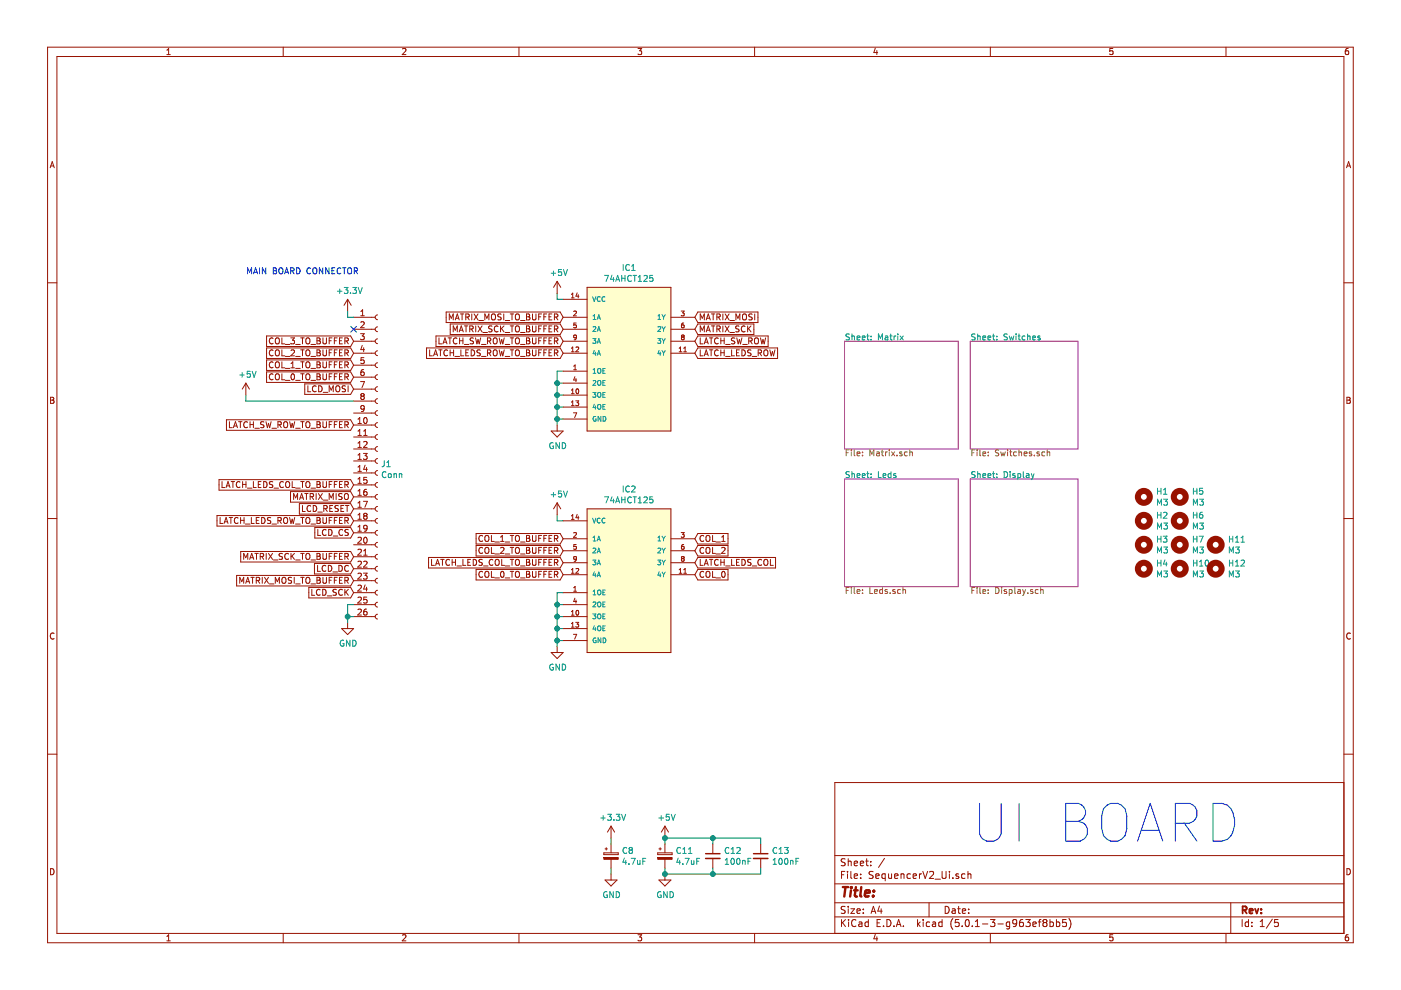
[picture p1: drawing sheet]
<svg xmlns="http://www.w3.org/2000/svg" width="297mm" height="210mm" viewBox="0 0 297 210" stroke-linecap="round" stroke-linejoin="round" font-family="sans-serif">
<g fill="none" stroke="#981200" stroke-width=".21">
<path d="M10.1 10h276.8v189.9h-276.8zM12.1 12h272.8v185.9h-272.8zM35.4 11.6h.7M35.4 10.6l.4-.3v1.3M60 10v2M85.3 10.4l.5-.1 .3 .3-.8 1h.8M110 10v2M135.3 10.3h.8l-.5 .5 .4 .1v.5l-.2 .2-.5-.2M160 10v2M185.6 10.2l-.3 .9h.8M185.9 10.7v.9M210 10v2"/>
<path d="M235.9 10.3h-.6v.6l.6-.1v.6l-.1 .2-.5-.2M259.9 10v2M285.9 10.3h-.4l-.2 .3-.1 .7 .3 .3 .4-.2v-.6h-.4l-.3 .2M10.6 35.6l.5-1.3 .4 1.3M10.7 35.2h.7M285.5 35.6l.4-1.3 .5 1.3M285.6 35.2h.6M10.1 60h2M118.1 59.7v2.5M118.1 59.7l-.7 1.2M118.1 59.7l.8 1.2M284.9 60h2"/>
<path d="M56.5 71.2h17.8l.7 1.1-.7 1.2h-17.8zM56.5 76.3h17.8l.7 1.1-.7 1.1h-17.8zM56.5 78.8h17.8l.7 1.2-.7 1.1h-17.8zM56.5 73.8h17.8l.7 1.1-.7 1.1h-17.8zM57.9 79.4a.56 .56 0 0 0-.8 .5 .56 .56 0 0 0 .8 .5M57.9 71.8a.56 .56 0 0 0-.8 .5 .56 .56 0 0 0 .8 .5M57.9 74.3a.56 .56 0 0 0-.8 .5 .56 .56 0 0 0 .8 .5M57.9 76.8a.56 .56 0 0 0-.8 .6 .56 .56 0 0 0 .8 .5M58.4 79.4l.3-.1a.45 .45 0 0 1 .5 .4l-.1 .8h-.5a.92 .92 0 0 1-.2-1.1zM58.4 71.8l.3-.2a.45 .45 0 0 1 .5 .5l-.1 .8h-.5a.92 .92 0 0 1-.2-1.1zM58.4 74.4l.3-.2a.45 .45 0 0 1 .5 .4l-.1 .8h-.5a.92 .92 0 0 1-.2-1zM58.4 76.9l.3-.2a.45 .45 0 0 1 .5 .4l-.1 .8h-.5a.92 .92 0 0 1-.2-1z"/>
<path d="M59.8 79.3v1.2h.6M59.8 71.6v1.3h.6M59.8 74.2v1.2h.6M59.8 76.7v1.3h.6M60.5 78.1h1M60.5 75.6h1M60.5 73h1M61.6 71.6h.8l-.4 .5 .4 .1v.6l-.2 .1-.6-.1M61.7 74.3l.5-.1 .2 .3-.8 .9h.8M61.7 78h.7M61.7 77.1l.4-.4v1.3M61.8 79.4l.2-.1a.67 .67 0 0 1 .4 .6 .67 .67 0 0 1-.4 .6l-.3-.5z"/>
<path d="M62.7 78.1h1M62.7 75.6h1M62.7 73h1M63.8 79.3h.7M63.8 76.7h.7M63.8 74.2h.7M63.8 71.6h.7M64.1 71.6v1.3M64.1 74.2v1.2M64.1 76.7v1.3M64.1 79.3v1.2M64.9 79.4l.2-.1h.4a.78 .78 0 0 1-.1 1.2l-.5-.2z"/>
<path d="M64.9 71.8l.2-.2 .4 .1a.78 .78 0 0 1-.1 1.2l-.5-.2zM64.9 74.4l.2-.2 .4 .1a.78 .78 0 0 1-.1 1.1l-.5-.1zM64.9 76.9l.2-.2 .4 .1a.78 .78 0 0 1-.1 1.2l-.5-.2zM65.9 78.1h1M65.9 75.6h1M65.9 73h1M67.2 74.2l.6 .1 .1 .2-.3 .3 .3 .2-.1 .4h-.6zM67.2 79.3l.6 .1 .1 .2-.3 .3 .3 .2-.1 .4h-.6zM67.2 71.6l.6 .2 .1 .2-.3 .2 .3 .3-.1 .4h-.6zM67.2 76.7l.6 .1 .1 .3-.3 .2 .3 .3-.1 .3-.6 .1zM67.2 79.9h.4M67.2 77.3h.4"/>
<path d="M67.2 74.8h.4M67.2 72.2h.4M68.5 79.3v1l.2 .2h.4l.1-.2v-1M68.5 71.6v1.1l.2 .2h.4l.1-.2v-1.1M68.5 74.2v1l.2 .2h.4l.1-.2v-1M68.5 76.7v1.1l.2 .2 .4-.1 .1-.1v-1.1M69.8 79.9h.4M69.8 77.3h.4M69.8 74.8h.4M69.8 72.2h.4M70.4 79.3h-.6v1.2M70.4 71.6h-.6v1.3"/>
<path d="M70.4 74.2h-.6v1.2M70.4 76.7h-.6v1.3M70.9 79.9h.4M70.9 77.3h.4M70.9 74.8h.4M70.9 72.2h.4M71.5 79.3h-.6v1.2M71.5 71.6h-.6v1.3M71.5 74.2h-.6v1.2M71.5 76.7h-.6v1.3M72 79.9h.4M72 77.3h.4"/>
<path d="M72 74.8h.4M72 72.2h.4M72.6 79.3h-.6v1.2h.6M72.6 71.6h-.6v1.3h.6M72.6 74.2h-.6v1.2h.6M72.6 76.7h-.6v1.3h.6M73.1 79.9l.7-.1v-.4l-.7-.1v1.2M73.1 72.3l.7-.1v-.4l-.7-.2v1.3M73.1 74.8l.7-.1v-.4l-.7-.1v1.2M73.1 77.4l.7-.1v-.5l-.7-.1v1.3M73.4 79.9l.5 .6M73.4 77.4l.5 .6"/>
<path d="M73.4 74.8l.5 .6M73.4 72.3l.5 .6M73.7 63.5v2.5M73.7 63.5l-.8 1.2M73.7 63.5l.8 1.2M75 80h4.5M75 77.4h4.5M75 74.9h4.5M75 72.3h4.5M75 69.8h4.5M75 67.3h4.5M76.4 70.7h.8l-.4 .5 .4 .2v.4l-.2 .2-.6-.1"/>
<path d="M76.5 66.9h.7M76.5 66l.4-.3v1.2M76.5 68.3l.5-.1 .2 .4-.8 .9h.8M76.8 73.2l-.3 .9h.8M77.1 73.7v.9M77.1 78.4h-.2a.79 .79 0 0 0-.2 1.2h.4l.1-.5-.2-.3h-.3l-.2 .3M77.2 75.8h-.6l-.1 .6 .5-.1 .2 .3v.3l-.2 .2-.5-.1M80 79.5a.51 .51 0 0 0-.5 .5 .51 .51 0 0 0 .5 .5M80 76.9a.51 .51 0 0 0-.5 .5 .51 .51 0 0 0 .5 .5M80 74.4a.51 .51 0 0 0-.5 .5 .51 .51 0 0 0 .5 .5M80 71.8a.51 .51 0 0 0-.5 .5 .51 .51 0 0 0 .5 .6M80 69.3a.51 .51 0 0 0-.5 .5 .51 .51 0 0 0 .5 .5"/>
<path d="M80 66.8a.51 .51 0 0 0-.5 .5 .51 .51 0 0 0 .5 .5M90.4 73.8h28.4l.6 1.1-.6 1.1h-28.4zM91.1 74.2v1.2h.6M91.9 75.4l.5-1.2 .4 1.2M92.1 75.1h.5M92.4 71.2h26.4l.6 1.1-.6 1.2h-26.4zM93 74.2h.7M93.1 71.6v1.3h.6M93.4 74.2v1.2M93.9 72.9l.4-1.3 .5 1.3M94 72.6h.6M94.6 66.2h24.2l.6 1.1-.6 1.1h-24.2z"/>
<path d="M94.9 74.3a.56 .56 0 0 0-.7 .1 .56 .56 0 0 0 0 .7l.3 .3 .4-.1M95 71.6h.7M95.3 67.8v-1.2l.4 .9 .4-.9v1.2M95.4 71.6v1.3M95.4 74.8h.8M95.4 74.2v1.2M95.5 68.7h23.3l.6 1.1-.6 1.1h-23.3zM96.1 70.4v-1.3l.4 .9 .5-.9v1.3M96.2 74.2v1.2M96.4 75.6h1M96.5 67.8l.5-1.2 .4 1.2M96.7 67.5h.5"/>
<path d="M96.9 71.8a.56 .56 0 0 0-.8 .5 .56 .56 0 0 0 .8 .5M97.4 70.4l.4-1.3 .4 1.3M97.4 72.2h.7M97.4 71.6v1.3M97.5 70h.6M97.6 66.6h.7M97.7 74.2v1.2h.6M98 66.6v1.2M98.1 71.6v1.3M98.5 73h.9M98.5 69.1h.7M98.8 67.2h.6l.1-.2-.1-.3-.6-.1v1.2"/>
<path d="M98.8 74.8h.4M98.8 69.1v1.3M99.1 67.2l.4 .6M99.4 74.2h-.6v1.2h.6M99.6 69.8l.6-.1 .1-.2v-.3l-.7-.1v1.3M99.9 74.2a.64 .64 0 0 1 .7 .6 .64 .64 0 0 1-.7 .6zM99.9 69.8l.4 .6M100 66.6v1.2M100.4 71.7l-.5-.1-.2 .2 .1 .4 .5 .2 .1 .3-.2 .2h-.5M100.5 66.6l.8 1.2M100.8 71.6l.3 1.3 .2-.9 .3 .9 .3-1.3M100.9 69.1v1.3"/>
<path d="M101.3 69.1l.9 1.3M101.3 66.6l-.8 1.2M101.5 68h1M101.8 74.3l-.5-.1-.1 .1v.4l.5 .2 .1 .3-.2 .2h-.5M102.1 75.6h.9M102.1 73h.9M102.2 69.1l-.9 1.3M102.4 70.5h1M102.8 67.8v-1.2l.4 .9 .5-.9v1.2M103.4 74.8h.6v-.5l-.6-.1v1.2M103.4 72.3l.6-.1v-.4l-.6-.2v1.3M103.7 72.3l.4 .6"/>
<path d="M103.7 74.8l.4 .6M104.3 66.7l.2-.1h.4a.78 .78 0 0 1-.2 1.2l-.4-.1zM104.3 69.2l-.5-.1-.2 .3 .1 .3 .6 .2v.3l-.7 .1M104.6 74.4l.3-.2a.45 .45 0 0 1 .5 .4l-.1 .7-.4 .1-.3-.1zM104.6 71.8l.3-.2a.45 .45 0 0 1 .5 .5l-.1 .6-.4 .2-.3-.2zM105.6 69.2a.56 .56 0 0 0-.8 .5 .56 .56 0 0 0 .8 .5M105.8 71.6l.3 1.3 .3-.9 .2 .9 .3-1.3M105.8 74.2l.3 1.2 .3-.9 .2 .9 .3-1.2M106.1 69.1v1.3M106.2 66.6h-.4l-.2 .1v.4l.6 .2v.3l-.2 .2h-.5M106.3 69.7l.6 .7M106.8 66.6v1.2"/>
<path d="M106.9 69.1l-.8 .7M107.1 75.6h1M107.1 73h1M107.1 70.5h1M107.1 68h1M108.2 74.2h.7M108.2 71.6h.7M108.2 69.1h.7M108.2 66.6h.7M108.6 66.6v1.2M108.6 69.1v1.3M108.6 71.6v1.3"/>
<path d="M108.6 74.2v1.2M109.3 74.4l.3-.2 .3 .1a.78 .78 0 0 1-.1 1.1l-.5-.1zM109.3 71.8l.3-.2 .3 .1a.78 .78 0 0 1-.1 1.2l-.5-.2zM109.3 69.3l.3-.2 .3 .1a.78 .78 0 0 1-.1 1.2l-.5-.2zM109.3 66.7l.3-.1h.3a.78 .78 0 0 1-.1 1.2l-.5-.1zM110.4 75.6h.9M110.4 73h.9M110.4 70.5h.9M110.4 68h.9M111.6 74.2l.6 .1 .1 .2-.2 .3 .3 .2-.2 .4h-.6zM111.6 74.8h.5M111.6 71.6l.6 .2 .1 .2-.2 .2 .3 .3-.2 .4h-.6z"/>
<path d="M111.6 72.2h.5M111.6 69.1l.6 .1 .1 .3-.2 .2 .3 .2-.2 .4-.6 .1zM111.6 66.6l.6 .1 .1 .2-.2 .3 .3 .2-.2 .4h-.6zM111.6 69.7h.5M111.6 67.2h.5M112.9 74.2v1l.3 .2h.3l.1-.2v-1M112.9 71.6v1.1l.3 .2h.3l.1-.2v-1.1M112.9 69.1v1l.3 .3 .3-.1 .1-.2v-1M112.9 66.6v1l.3 .2h.3l.1-.2v-1M114.2 74.8h.5M114.2 72.2h.5M114.2 69.7h.5"/>
<path d="M114.2 67.2h.5M114.8 74.2h-.6v1.2M114.8 71.6h-.6v1.3M114.8 69.1h-.6v1.3M114.8 66.6h-.6v1.2M115.3 74.8h.4M115.3 72.2h.4M115.3 69.7h.4M115.3 67.2h.4M115.9 74.2h-.6v1.2M115.9 71.6h-.6v1.3M115.9 69.1h-.6v1.3"/>
<path d="M115.9 66.6h-.6v1.2M116.4 74.8h.4M116.4 72.2h.4M116.4 69.7h.4M116.4 67.2h.4M117 74.2h-.6v1.2h.6M117 71.6h-.6v1.3h.6M117 69.1h-.6v1.3h.6M117 66.6h-.6v1.2h.6M117.5 74.8l.7-.1v-.4l-.7-.1v1.2M117.5 72.3l.7-.1v-.4l-.7-.2v1.3M117.5 69.8l.7-.1v-.5l-.7-.1v1.3"/>
<path d="M117.5 67.2l.7-.1v-.4l-.7-.1v1.2M117.8 72.3l.5 .6M117.8 69.8l.5 .6M117.8 74.8l.5 .6M117.8 67.2l.5 .6M119.4 74.9h5.1M119.4 72.3h5.1M119.4 69.8h5.1M119.4 67.3h5.1M119.4 78.7h5.1M119.4 63.5h5.1M121.1 62.4l.3-.3v1.1"/>
<path d="M121.1 73.8l.3-.2v1M121.1 74.6h.6M121.1 63.2h.6M121.6 66h.4l.2 .2-.6 .8h.6M121.6 77.7l.3-.3v1M121.6 78.4h.6M121.9 79.9l-.3 .7h.7M122.1 73.6h.4l.2 .2-.6 .8h.6M122.2 68.5h-.5l-.1 .5 .5-.1 .1 .5h-.6M122.2 71.5l-.2 .1h-.3v-.5l.3-.1 .2 .2v.6l-.5 .2M122.4 62.1l-.3 .7h.6M122.6 62.5v.7"/>
<path d="M124.5 60.9h17.7v30.5h-17.7zM142.2 74.9h5.1M142.2 72.3h5.1M142.2 69.8h5.1M142.2 67.3h5.1M144 73.8l.3-.2v1M144 74.6h.6M144.4 66h.7l-.4 .3 .4 .2-.1 .4h-.6M144.7 71.5l-.2 .1 .2 .4 .4-.2-.2-.3M144.7 71.5l-.2-.2 .2-.3 .4 .2-.2 .3M144.7 71.5h.2M145 68.5a.4 .4 0 0 0-.5 .4l.1 .6 .4-.1v-.5h-.3l-.2 .1"/>
<path d="M145 73.8l.3-.2v1M145 74.6h.5M148 71.2h14.9v2.3h-14.9l-.7-1.2zM148 73.8h16.9v2.2h-16.9l-.7-1.1zM148 68.7h11.8v2.2h-11.8l-.7-1.1zM148 66.2h12.7v2.2h-12.7l-.7-1.1zM148.5 74.2v1.2h.6M148.5 71.6v1.3h.6M148.5 67.8v-1.2l.4 .9 .4-.9v1.2M148.5 70.4v-1.3l.4 .9 .4-.9v1.3M149.3 72.9l.4-1.3 .5 1.3M149.3 75.4l.4-1.2 .5 1.2"/>
<path d="M149.5 72.6h.5M149.5 75.1h.5M149.7 70.4l.5-1.3 .4 1.3M149.7 67.8l.5-1.2 .4 1.2M149.9 70h.6M149.9 67.5h.6M150.4 74.2h.7M150.4 71.6h.7M150.8 71.6v1.3M150.8 74.2v1.2M150.8 69.1h.8M150.8 66.6h.8"/>
<path d="M151.2 66.6v1.2M151.2 69.1v1.3M152 67.2l.7-.1v-.4l-.7-.1v1.2M152 69.8l.7-.1v-.5l-.7-.1v1.3M152.3 74.3a.56 .56 0 0 0-.8 .5 .56 .56 0 0 0 .8 .5M152.3 71.8a.56 .56 0 0 0-.8 .5 .56 .56 0 0 0 .8 .5M152.3 69.8l.4 .6M152.3 67.2l.4 .6M152.8 74.8h.7M152.8 72.2h.7M152.8 71.6v1.3M152.8 74.2v1.2"/>
<path d="M153.3 66.6v1.2M153.3 69.1v1.3M153.5 71.6v1.3M153.5 74.2v1.2M153.7 69.1l.9 1.3M153.7 66.6l.9 1.2M153.8 75.6h1M153.8 73h1M154.6 69.1l-.9 1.3M154.6 66.6l-.9 1.2M154.8 70.5h.9M154.8 68h.9"/>
<path d="M155.1 74.2v1.2h.6M155.8 71.7l-.5-.1-.2 .2v.3l.6 .3 .1 .3-.3 .2h-.4M156 67.8v-1.2l.5 .9 .4-.9v1.2M156.2 74.8h.4M156.2 71.6l.3 1.3 .3-.9 .2 .9 .3-1.3M156.7 69.2l-.5-.1-.2 .1 .1 .5 .5 .2 .1 .2-.2 .3-.5-.1M156.8 74.2h-.6v1.2h.6M157.3 74.2a.64 .64 0 0 1 .7 .6 .64 .64 0 0 1-.7 .6zM157.5 73h.9M157.5 66.7l.2-.1a.44 .44 0 0 1 .6 .4l-.1 .7-.5 .1-.2-.1zM158 69.2a.56 .56 0 0 0-.8 .5 .56 .56 0 0 0 .8 .5M158.5 69.1v1.3"/>
<path d="M158.7 69.7l.5 .7M158.7 72.3l.7-.1 .1-.1-.1-.3-.7-.2v1.3M159 72.3l.5 .6M159.2 74.3l-.5-.1-.1 .1v.4l.6 .3v.2l-.2 .2h-.5M159.2 69.1l-.7 .7M159.5 66.6h-.5l-.2 .1 .1 .4 .5 .2 .1 .3-.3 .2h-.5M159.5 75.6h.9M160 71.8l.3-.2a.44 .44 0 0 1 .5 .5v.6l-.5 .2-.3-.2zM160 66.6v1.2M160.8 74.8h.6v-.5l-.6-.1v1.2M161.1 74.8l.4 .6M161.2 71.6l.3 1.3 .3-.9 .2 .9 .3-1.3"/>
<path d="M162 74.4l.2-.2a.45 .45 0 0 1 .6 .4l-.2 .8h-.5a.92 .92 0 0 1-.1-1zM163.2 74.2l.3 1.2 .3-.9 .2 .9 .3-1.2M10.7 84.2h.5l.2 .3-.2 .3 .3 .3-.3 .4h-.5zM10.7 84.8h.5M48 89h26.3l.7 1.1-.7 1.1h-26.3zM48.6 89.4v1.3h.7M49.5 90.7l.4-1.3 .4 1.3M49.6 90.3h.6M50.6 89.4h.7M51 89.4v1.3M52.1 81.2l-.7 1.3M52.1 81.2v2.6"/>
<path d="M52.1 81.2l.8 1.3M52.5 89.5a.56 .56 0 0 0-.8 .5 .56 .56 0 0 0 .8 .6M53 89.4v1.3M53 90h.7M53.7 89.4v1.3M54 90.8h1M56 89.5l-.5-.1-.2 .1v.5l.6 .2 .1 .2-.3 .3-.5-.1M56.4 89.4l.3 1.3 .2-.9 .3 .9 .3-1.3M57.7 90.8h.9M58.9 90.1l.6-.1 .1-.5-.7-.1v1.3M59.2 90.1l.4 .6M60.2 89.6l.2-.2a.45 .45 0 0 1 .6 .4l-.1 .7-.5 .2-.2-.2z"/>
<path d="M60.5 80.7h1M61.4 89.4l.3 1.3 .2-.9 .3 .9 .3-1.3M62.7 80.7h1M62.7 90.8h1M63.8 89.4h.7M64.1 89.4v1.3M64.6 81.4h9.7l.7 1.1-.7 1.1h-9.7zM64.9 89.6l.2-.2 .4 .1a.78 .78 0 0 1-.1 1.2l-.5-.2zM65.3 81.8v1.3h.6M65.9 80.7h1M65.9 90.8h1M67 81.9a.56 .56 0 0 0-.8 .5 .56 .56 0 0 0 .8 .5"/>
<path d="M67.2 89.4l.6 .1 .1 .3-.3 .2 .3 .2-.1 .4-.6 .1zM67.2 90h.4M67.6 81.8a.64 .64 0 0 1 .7 .6 .64 .64 0 0 1-.7 .7zM68.5 89.4v1l.2 .3 .4-.1 .1-.2v-1M68.5 83.2h1M69.8 83.1v-1.3l.4 .9 .5-.9v1.3M69.8 90h.4M70.4 89.4h-.6v1.3M70.9 90h.4M71.3 82l.2-.2 .3 .1a.78 .78 0 0 1-.1 1.2l-.4-.2zM71.5 89.4h-.6v1.3M72 90h.4"/>
<path d="M72.6 89.4h-.6v1.3h.6M73.1 90.1l.7-.1v-.5l-.7-.1v1.3M73.2 81.9l-.4-.1-.2 .1v.5l.6 .2v.2l-.2 .3-.5-.1M73.4 90.1l.5 .6M73.8 81.8v1.3M75 97.7h4.5M75 95.2h4.5M75 92.7h4.5M75 90.1h4.5M75 87.6h4.5M75 85h4.5M75 82.5h4.5"/>
<path d="M75.9 89.8h.7M75.9 88.9l.4-.4v1.3M75.9 91.4l.4-.3v1.2M75.9 94l.4-.4v1.3M75.9 96.5l.4-.4v1.3M75.9 99l.4-.3v1.2M75.9 92.3h.7M75.9 94.9h.7M75.9 97.4h.7M75.9 99.9h.7M76.4 80.9h.9l-.6 1.3M76.7 84l-.2-.3 .2-.3h.3l.2 .3-.2 .3"/>
<path d="M76.7 84l-.2 .2v.3l.2 .2h.4l.1-.2v-.3l-.2-.2M76.7 84h.3M77.1 96.1h.7l-.4 .5 .4 .1v.5l-.2 .2-.5-.1M77.1 93.7l.5-.1 .2 .4-.7 .9h.7M77.1 92.3h.7M77.1 91.4l.4-.3v1.2M77.2 88.6l.2-.1a.67 .67 0 0 1 .5 .7 .67 .67 0 0 1-.5 .6l-.3-.5zM77.2 86.5l-.2 .3-.4-.1-.1-.2 .1-.4 .4-.1 .2 .2-.1 .9-.5 .2M77.4 98.6l-.3 .9h.8M77.7 99.1v.8M80 99.8a.51 .51 0 0 0-.5 .5 .51 .51 0 0 0 .5 .5M80 97.2a.51 .51 0 0 0-.5 .5 .51 .51 0 0 0 .5 .5"/>
<path d="M80 94.7a.51 .51 0 0 0-.5 .5 .51 .51 0 0 0 .5 .5M80 92.1a.51 .51 0 0 0-.5 .6 .51 .51 0 0 0 .5 .5M80 89.6a.51 .51 0 0 0-.5 .5 .51 .51 0 0 0 .5 .5M80 87.1a.51 .51 0 0 0-.5 .5 .51 .51 0 0 0 .5 .5M80 84.5a.51 .51 0 0 0-.5 .5 .51 .51 0 0 0 .5 .5M80 82a.51 .51 0 0 0-.5 .5 .51 .51 0 0 0 .5 .5M116.9 91.4h2.5l-1.3 1.3zM118.1 90.1v1.3M119.4 83.8h5.1M119.4 86.3h5.1M119.4 81.2h5.1M119.4 88.8h5.1"/>
<path d="M121.1 82.7l.3-.2v1M121.1 85.3l.3-.3v1M121.1 83.5h.6M121.1 86h.6M121.6 87.5h.7l-.5 1M122.1 85h.6l-.3 .4 .3 .1-.1 .4h-.5M122.1 80.2v.7M122.2 82.5h.2a.49 .49 0 0 1 .3 .5 .49 .49 0 0 1-.4 .4l-.2-.3zM285.6 84.2h.4l.3 .3-.3 .3 .3 .3-.2 .4h-.5zM285.6 84.8h.4M10.1 109.9h2M46 109.3h28.3l.7 1.1-.7 1.1h-28.3z"/>
<path d="M46.4 101.7h27.9l.7 1.1-.7 1.1h-27.9zM46.7 109.7v1.3h.6M47.1 102.1v1.3h.6M47.5 111l.4-1.3 .4 1.3M47.6 110.6h.6M47.9 103.4l.4-1.3 .5 1.3M48 103h.6M48.6 109.7h.7M49 109.7v1.3M49 102.1h.7M49.4 102.1v1.3M50.5 109.8a.56 .56 0 0 0-.8 .1 .56 .56 0 0 0 0 .8l.4 .3 .4-.1"/>
<path d="M50.9 102.2a.56 .56 0 0 0-.8 .5 .56 .56 0 0 0 .8 .5M51 109.7v1.3M51 110.3h.7M51 116.9h23.3l.7 1.1-.7 1.2h-23.3zM51.4 102.1v1.3M51.4 102.7h.8M51.7 118.6v-1.3l.4 .9 .4-.9v1.3M51.7 109.7v1.3M52 111.1h1M52.2 102.1v1.3M52.5 103.5h.9M52.9 118.6l.5-1.3 .4 1.3"/>
<path d="M53.1 118.2h.6M53.3 109.7v1.3h.6M53.7 102.1v1.3h.6M54 117.3h.8M54.3 110.3h.5M54.4 117.3v1.3M54.8 102.7h.4M54.9 109.7h-.6v1.3h.6M55.2 118l.6-.1 .1-.1-.1-.3-.6-.2v1.3M55.3 102.1h-.5v1.3h.5M55.5 118l.4 .6M55.5 109.7a.64 .64 0 0 1 .7 .7 .64 .64 0 0 1-.7 .6z"/>
<path d="M55.9 102.1a.64 .64 0 0 1 .7 .6 .64 .64 0 0 1-.7 .7zM56.4 117.3v1.3M56.9 117.3l.9 1.3M57.4 109.8l-.5-.1-.2 .1v.4l.6 .3 .1 .3-.2 .2-.5-.1M57.7 111.1h.9M57.8 117.3l-.9 1.3M57.8 102.2l-.4-.1-.3 .3 .1 .3 .6 .2v.3l-.2 .2-.5-.1M58 118.7h.9M58.1 103.5h1M58.9 110.4l.6-.1 .1-.5-.7-.1v1.3M59.2 110.4l.4 .6M59.9 117.4l-.5-.1-.2 .3 .1 .3 .5 .2v.4l-.6 .1"/>
<path d="M60.1 102.2a.56 .56 0 0 0-.8 .5 .56 .56 0 0 0 .8 .5M60.2 109.9l.2-.2a.45 .45 0 0 1 .6 .4l-.2 .8h-.5a.92 .92 0 0 1-.1-1zM60.6 102.3l.3-.2 .3 .1a.78 .78 0 0 1-.1 1.2l-.5-.2zM61.2 117.5a.56 .56 0 0 0-.8 .5 .56 .56 0 0 0 .8 .5M61.4 109.7l.3 1.3 .2-.9 .3 .9 .3-1.3M61.6 104.2h12.7l.7 1.2-.7 1.1h-12.7zM61.7 117.3v1.3M61.9 117.9l.5 .7M61.9 102.1v1.3h.7M62.3 105.9v-1.3l.4 1 .4-1v1.3M62.4 117.3l-.7 .8M62.7 111.1h1"/>
<path d="M62.7 103.5h1M62.7 118.7h1M63.5 106.8h10.8l.7 1.1-.7 1.1h-10.8zM63.5 105.9l.5-1.3 .4 1.3M63.7 105.6h.5M63.8 102.1h.7M63.8 117.3h.7M63.8 109.7h.7M64.1 102.1v1.3M64.1 107.2v1.2h.6M64.1 109.7v1.3M64.1 117.3v1.3"/>
<path d="M64.6 104.6h.7M64.9 102.3l.2-.2 .4 .1a.78 .78 0 0 1-.1 1.2l-.5-.2zM64.9 109.9l.2-.2 .4 .1a.78 .78 0 0 1-.1 1.2l-.5-.2zM64.9 117.5l.2-.2 .4 .1a.78 .78 0 0 1-.1 1.2l-.5-.2zM65 104.6v1.3M65.8 105.3l.6-.1 .1-.1-.1-.3-.6-.2v1.3M65.9 107.3a.58 .58 0 0 0-.8 .5 .58 .58 0 0 0 .7 .6l.1-.1M65.9 103.5h1M65.9 118.7h1M65.9 111.1h1M66.1 105.3l.4 .6M66.4 107.2a.64 .64 0 0 1 .8 .6 .64 .64 0 0 1-.8 .6z"/>
<path d="M66.7 119.5h7.6l.7 1.1-.7 1.1h-7.6zM66.7 111.8h7.6l.7 1.2-.7 1.1h-7.6zM67 104.6v1.3M67.2 102.1l.6 .1 .1 .3-.3 .2 .3 .2-.1 .4-.6 .1zM67.2 109.7l.6 .1 .1 .3-.3 .2 .3 .3-.1 .3-.6 .1zM67.2 117.3l.6 .2 .1 .2-.3 .2 .3 .3-.1 .4h-.6zM67.2 102.7h.4M67.2 117.9h.4M67.2 110.3h.4M67.3 119.9v1.2h.6M67.4 108.6h.9M67.4 112.3v1.2h.6"/>
<path d="M67.5 104.6l.8 1.3M68.3 104.6l-.8 1.3M68.5 102.1v1l.2 .3 .4-.1 .1-.2v-1M68.5 109.7v1.1l.2 .2 .4-.1 .1-.1v-1.1M68.5 117.3v1.1l.2 .2h.4l.1-.2v-1.1M68.5 106h1M68.7 107.8h.6l.1-.2-.1-.3-.6-.1v1.2M69 107.8l.4 .6M69.1 120a.58 .58 0 0 0-.8 .5 .58 .58 0 0 0 .7 .6l.1-.1M69.1 112.4a.56 .56 0 0 0-.8 .5 .56 .56 0 0 0 .8 .5M69.6 119.9a.64 .64 0 0 1 .8 .6 .64 .64 0 0 1-.8 .6zM69.7 112.3a.64 .64 0 0 1 .7 .6 .64 .64 0 0 1-.7 .6z"/>
<path d="M69.8 105.9v-1.3l.4 1 .5-1v1.3M69.8 102.7h.4M69.8 117.9h.4M69.8 110.3h.4M69.9 107.8h.5M70.4 102.1h-.6v1.3M70.4 109.7h-.6v1.3M70.4 117.3h-.6v1.3M70.5 107.2h-.6v1.2h.6M70.7 113.7h.9M70.9 102.7h.4M70.9 117.9h.4"/>
<path d="M70.9 110.3h.4M71.3 104.6v1.3M71.5 102.1h-.6v1.3M71.5 109.7h-.6v1.3M71.5 117.3h-.6v1.3M71.7 107.3l-.4-.1-.2 .1v.4l.5 .2 .1 .3-.2 .2h-.5M71.8 119.9a.64 .64 0 0 1 .8 .6 .64 .64 0 0 1-.8 .6zM72 102.7h.4M72 117.9h.4M72 110.3h.4M72.3 107.8h.4M72.5 104.7l-.4-.1-.3 .2v.3l.6 .3 .1 .3-.2 .2h-.5"/>
<path d="M72.6 102.1h-.6v1.3h.6M72.6 109.7h-.6v1.3h.6M72.6 117.3h-.6v1.3h.6M72.6 112.4a.56 .56 0 0 0-.8 .5 .56 .56 0 0 0 .8 .5M72.9 107.2h-.6v1.2h.6M73.1 104.8l.2-.2a.44 .44 0 0 1 .6 .5l-.1 .6-.5 .2-.2-.2zM73.1 118l.7-.1v-.4l-.7-.2v1.3M73.1 102.8l.7-.1v-.5l-.7-.1v1.3M73.1 110.4l.7-.1v-.5l-.7-.1v1.3M73.2 107.2h.8M73.4 102.8l.5 .6M73.4 118l.5 .6"/>
<path d="M73.4 110.4l.5 .6M73.6 107.2v1.2M73.9 112.3h-.5l-.3 .2 .1 .3 .6 .2v.4l-.7 .1M73.9 120a.56 .56 0 0 0-.8 .5 .56 .56 0 0 0 .8 .5M75 118h4.5M75 115.5h4.5M75 113h4.5M75 110.4h4.5M75 107.9h4.5M75 105.4h4.5M75 102.8h4.5M75 100.3h4.5"/>
<path d="M75.9 101.6l.4-.4v1.3M75.9 104.1l.4-.3v1.2M75.9 106.6l.4-.3v1.3M75.9 109.2l.4-.4v1.3M75.9 111.7l.4-.3v1.2M75.9 102.5h.7M75.9 105h.7M75.9 107.6h.7M75.9 110.1h.7M75.9 112.6h.7M75.9 114l.5-.1 .2 .4-.8 .9h.8M75.9 116.6l.5-.2 .2 .4-.8 .9h.8"/>
<path d="M75.9 119.1l.5-.1 .2 .3-.8 1h.8M77.1 106.3h.8l-.5 1.3M77.1 119.1l.5-.1 .2 .3-.7 1h.7M77.1 116.8l.4-.4v1.3M77.1 117.7h.7M77.2 114l.2-.1a.67 .67 0 0 1 .5 .6 .67 .67 0 0 1-.5 .7l-.3-.5zM77.4 109.4l-.3-.3 .3-.3h.2l.2 .3-.2 .3M77.4 109.4l-.3 .2 .1 .4 .2 .1 .3-.1 .1-.1v-.3l-.2-.2M77.4 109.4h.2M77.7 103.8l-.4 .1-.2 .4 .1 .6 .5 .1 .1-.2-.1-.5-.3-.1-.3 .3M77.8 101.2h-.6l-.1 .6 .5-.1 .2 .2v.4l-.2 .2-.5-.1M77.8 111.9l-.2 .3-.4-.1v-.6l.4-.1 .2 .2v.7l-.2 .3h-.4"/>
<path d="M80 117.5a.51 .51 0 0 0-.5 .5 .51 .51 0 0 0 .5 .6M80 115a.51 .51 0 0 0-.5 .5 .51 .51 0 0 0 .5 .5M80 112.5a.51 .51 0 0 0-.5 .5 .51 .51 0 0 0 .5 .5M80 109.9a.51 .51 0 0 0-.5 .5 .51 .51 0 0 0 .5 .5M80 107.4a.51 .51 0 0 0-.5 .5 .51 .51 0 0 0 .5 .5M80 104.8a.51 .51 0 0 0-.5 .6 .51 .51 0 0 0 .5 .5M80 102.3a.51 .51 0 0 0-.5 .5 .51 .51 0 0 0 .5 .5M90.9 118.2h27.9l.6 1.1-.6 1.1h-27.9zM91.5 118.6v1.3h.6M92.4 119.9l.4-1.3 .4 1.3M92.5 119.5h.6M93.4 118.6h.8"/>
<path d="M93.8 118.6v1.3M95.3 118.7a.56 .56 0 0 0-.8 .5 .56 .56 0 0 0 .8 .5M95.9 119.2h.7M95.9 118.6v1.3M96.6 118.6v1.3M96.9 120h.9M98.1 118.6v1.3h.7M99.2 119.2h.4M99.8 118.6h-.6v1.3h.6M100.3 118.6a.64 .64 0 0 1 .7 .6 .64 .64 0 0 1-.7 .7zM100.9 113.1h17.9l.6 1.1-.6 1.2h-17.9zM100.9 115.7h17.9l.6 1.1-.6 1.1h-17.9z"/>
<path d="M102.3 118.7l-.5-.1-.3 .3 .2 .3 .5 .2v.3l-.2 .2-.5-.1M102.3 116.2a.56 .56 0 0 0-.8 .5 .56 .56 0 0 0 .8 .5M102.3 113.7a.56 .56 0 0 0-.8 .5 .56 .56 0 0 0 .8 .5M102.5 120h1M102.9 113.7l.2-.2a.45 .45 0 0 1 .6 .5l-.2 .7h-.5a.92 .92 0 0 1-.1-1zM102.9 116.2l.2-.1a.45 .45 0 0 1 .6 .4l-.2 .8h-.5a.92 .92 0 0 1-.1-1.1zM104.2 116.1v1.2h.6M104.2 113.5v1.3h.6M104.5 118.7a.56 .56 0 0 0-.8 .5 .56 .56 0 0 0 .8 .5M104.9 114.9h1M104.9 117.5h1M105.1 118.8l.2-.2 .3 .1a.78 .78 0 0 1-.1 1.2l-.4-.2z"/>
<path d="M106.1 116.2l.5-.1 .3 .3-.8 .9h.8M106.1 114.8h.8M106.1 113.9l.4-.4v1.3M106.4 118.6v1.3h.6M107.1 114.9h1M107.1 117.5h1M107.1 120h1M108.2 118.6h.7M108.2 113.5h.7M108.2 116.1h.7M108.6 113.5v1.3M108.6 116.1v1.2"/>
<path d="M108.6 118.6v1.3M109.3 116.2l.3-.1h.3a.78 .78 0 0 1-.1 1.2l-.5-.1zM109.3 118.8l.3-.2 .3 .1a.78 .78 0 0 1-.1 1.2l-.5-.2zM109.3 113.7l.3-.2 .3 .1a.78 .78 0 0 1-.1 1.2l-.5-.2zM110.4 114.9h.9M110.4 117.5h.9M110.4 120h.9M111.6 116.1l.6 .1 .1 .2-.2 .3 .3 .2-.2 .4h-.6zM111.6 118.6l.6 .1 .1 .3-.2 .2 .3 .2-.2 .4-.6 .1zM111.6 113.5l.6 .2 .1 .2-.2 .2 .3 .3-.2 .3-.6 .1zM111.6 119.2h.5M111.6 114.1h.5"/>
<path d="M111.6 116.7h.5M112.9 113.5v1.1l.3 .2 .3-.1 .1-.1v-1.1M112.9 116.1v1l.3 .2h.3l.1-.2v-1M112.9 118.6v1l.3 .3 .3-.1 .1-.2v-1M114.2 119.2h.5M114.2 114.1h.5M114.2 116.7h.5M114.8 118.6h-.6v1.3M114.8 113.5h-.6v1.3M114.8 116.1h-.6v1.2M115.3 119.2h.4M115.3 114.1h.4"/>
<path d="M115.3 116.7h.4M115.9 118.6h-.6v1.3M115.9 113.5h-.6v1.3M115.9 116.1h-.6v1.2M116.4 119.2h.4M116.4 114.1h.4M116.4 116.7h.4M117 116.1h-.6v1.2h.6M117 118.6h-.6v1.3h.6M117 113.5h-.6v1.3h.6M117.5 116.7l.7-.1v-.4l-.7-.1v1.2M117.5 119.3l.7-.1v-.5l-.7-.1v1.3"/>
<path d="M117.5 114.2l.7-.1v-.4l-.7-.2v1.3M117.8 114.2l.5 .6M117.8 116.7l.5 .6M117.8 119.3l.5 .6M118.1 106.6v2.6M118.1 106.6l-.7 1.3M118.1 106.6l.8 1.3M119.4 110.4h5.1M119.4 114.2h5.1M119.4 116.8h5.1M119.4 119.3h5.1M121.1 109.4l.3-.3v1"/>
<path d="M121.1 110.1h.6M121.6 113l.4-.1 .2 .3-.6 .7h.6M122.2 115.5h-.5l-.1 .4h.5l.1 .5h-.6M122.2 118.4l-.2 .2-.3-.1v-.4l.3-.1 .2 .2v.6l-.5 .2M122.4 109.1l-.3 .7h.6M122.6 109.4v.7M124.5 107.9h17.7v30.5h-17.7zM142.2 114.2h5.1M142.2 116.8h5.1M142.2 119.3h5.1M144.4 112.9h.7l-.4 .4 .4 .2-.1 .3h-.6M144.7 118.4l-.2 .2 .2 .4 .4-.2-.2-.4"/>
<path d="M144.7 118.4l-.2-.2 .2-.2 .4 .2-.2 .2M144.7 118.4h.2M145 115.5a.4 .4 0 0 0-.5 .4l.1 .5h.4v-.5l-.3-.1-.2 .2M148 113.1h6.4v2.3h-6.4l-.7-1.2zM148 115.7h6.4v2.2h-6.4l-.7-1.1zM148 118.2h16.4v2.2h-16.4l-.7-1.1zM148.5 118.6v1.3h.6M149.2 116.2a.56 .56 0 0 0-.8 .5 .56 .56 0 0 0 .8 .5M149.2 113.7a.56 .56 0 0 0-.8 .5 .56 .56 0 0 0 .8 .5M149.3 119.9l.4-1.3 .5 1.3M149.5 119.5h.5M149.7 116.2l.3-.1a.44 .44 0 0 1 .5 .4v.7l-.5 .1-.3-.1z"/>
<path d="M149.7 113.7l.3-.2a.44 .44 0 0 1 .5 .5v.6l-.5 .2-.3-.2zM150.4 118.6h.7M150.8 118.6v1.3M151.1 116.1v1.2h.6M151.1 113.5v1.3h.6M151.8 114.9h1M151.8 117.5h1M152.3 118.7a.56 .56 0 0 0-.8 .5 .56 .56 0 0 0 .8 .5M152.8 118.6v1.3M152.8 119.2h.7M153 116.2l.5-.1 .2 .3-.7 .9h.7M153 114.8h.7"/>
<path d="M153 113.9l.4-.4v1.3M153.5 118.6v1.3M153.8 120h1M155.1 118.6v1.3h.6M156.2 119.2h.4M156.8 118.6h-.6v1.3h.6M157.3 118.6a.64 .64 0 0 1 .7 .6 .64 .64 0 0 1-.7 .7zM159.2 118.7l-.5-.1-.1 .1v.5l.6 .2v.2l-.2 .3-.5-.1M159.5 120h.9M161.5 118.7a.56 .56 0 0 0-.8 .5 .56 .56 0 0 0 .8 .5M162 118.8l.2-.2a.45 .45 0 0 1 .6 .4l-.2 .8h-.5a.92 .92 0 0 1-.1-1zM163.3 118.6v1.3h.6"/>
<path d="M284.9 109.9h2M11.5 134.3a.58 .58 0 0 0-.8 .5 .58 .58 0 0 0 .8 .6M50.2 122h24.1l.7 1.1-.7 1.1h-24.1zM50.8 123.7v-1.3l.5 .9 .4-.9v1.3M52.1 123.7l.4-1.3 .4 1.3M52.2 123.3h.6M53.2 122.4h.7M53.5 122.4v1.3M54.3 123.1l.6-.1 .2-.2-.1-.3-.7-.1v1.3M54.6 123.1l.5 .6M55.6 122.4v1.3M56.1 122.4l.8 1.3"/>
<path d="M56.9 122.4l-.8 1.3M57.1 123.8h1M58.4 123.7v-1.3l.4 .9 .4-.9v1.3M59.8 122.6l.3-.2 .3 .1a.78 .78 0 0 1-.1 1.2l-.5-.2zM61.8 122.5l-.5-.1-.1 .1v.5l.6 .2v.3l-.2 .2-.5-.1M62.4 122.4v1.3M62.7 123.8h1M63.8 122.4h.7M64.1 122.4v1.3M64.9 122.6l.2-.2 .4 .1a.78 .78 0 0 1-.1 1.2l-.5-.2zM65.5 124.5h8.8l.7 1.2-.7 1.1h-8.8zM65.9 123.8h1"/>
<path d="M66.1 124.9v1.3h.6M67.2 122.4l.6 .1 .1 .3-.3 .2 .3 .2-.1 .4-.6 .1zM67.2 123h.4M67.9 125.1a.56 .56 0 0 0-.8 .5 .56 .56 0 0 0 .8 .5M68.4 124.9a.64 .64 0 0 1 .7 .7 .64 .64 0 0 1-.7 .6zM68.5 122.4v1.1l.2 .2 .4-.1 .1-.1v-1.1M69.4 126.3h1M69.8 123h.4M70.4 122.4h-.6v1.3M70.6 121.3h1M70.9 123h.4M71.3 125l-.5-.1-.2 .3 .1 .3 .6 .2v.4l-.7 .1"/>
<path d="M71.5 122.4h-.6v1.3M72 123h.4M72.4 133.3h2.6l-1.3 1.2zM72.6 122.4h-.6v1.3h.6M72.6 125.1a.56 .56 0 0 0-.8 .5 .56 .56 0 0 0 .8 .5M73.1 123.1l.7-.1v-.5l-.7-.1v1.3M73.1 124.9v1.3M73.3 125.5l.6 .7M73.4 123.1l.5 .6M73.7 132v1.3M73.9 124.9l-.8 .8M75 130.7h4.5"/>
<path d="M75 128.2h4.5M75 125.7h4.5M75 123.1h4.5M75 120.6h4.5M75.9 121.6l.5-.1 .2 .4-.8 .9h.8M75.9 124.2l.5-.1 .2 .3-.8 .9h.8M75.9 126.7l.5-.1 .2 .4-.8 .9h.8M75.9 129.3l.5-.2 .2 .4-.8 .9h.8M77.1 121.5h.7l-.4 .5 .4 .1v.5l-.2 .2-.5-.1M77.4 124l-.3 .9h.8M77.7 129.1l-.4 .2-.2 .4 .1 .6 .5 .1 .1-.2-.1-.5-.3-.1-.3 .3M77.7 124.5v.8"/>
<path d="M77.8 126.6h-.6l-.1 .6 .5-.1 .2 .2v.3l-.2 .3-.5-.2M80 130.2a.51 .51 0 0 0-.5 .5 .51 .51 0 0 0 .5 .5M80 127.7a.51 .51 0 0 0-.5 .5 .51 .51 0 0 0 .5 .5M80 125.2a.51 .51 0 0 0-.5 .5 .51 .51 0 0 0 .5 .5M80 122.6a.51 .51 0 0 0-.5 .5 .51 .51 0 0 0 .5 .5M80 120.1a.51 .51 0 0 0-.5 .5 .51 .51 0 0 0 .5 .5M100.9 120.7h17.9l.6 1.2-.6 1.1h-17.9zM102.3 121.3a.56 .56 0 0 0-.8 .5 .56 .56 0 0 0 .8 .5M102.9 121.3l.2-.2a.45 .45 0 0 1 .6 .5l-.2 .8h-.5a.92 .92 0 0 1-.1-1.1zM104.2 121.1v1.3h.6M104.9 122.5h1M106.2 121.3l.2-.2a.67 .67 0 0 1 .5 .7 .67 .67 0 0 1-.5 .6l-.3-.5z"/>
<path d="M107.1 122.5h1M108.2 121.1h.7M108.6 121.1v1.3M109.3 121.3l.3-.2 .3 .1a.78 .78 0 0 1-.1 1.2l-.5-.2zM110.4 122.5h.9M111.6 121.1l.6 .2 .1 .2-.2 .2 .3 .3-.2 .4h-.6zM111.6 121.7h.5M112.9 121.1v1.1l.3 .2h.3l.1-.2v-1.1M114.2 121.7h.5M114.8 121.1h-.6v1.3M115.3 121.7h.4M115.9 121.1h-.6v1.3"/>
<path d="M116.4 121.7h.4M116.9 138.4h2.5l-1.3 1.2zM117 121.1h-.6v1.3h.6M117.5 121.8l.7-.1v-.4l-.7-.2v1.3M117.8 121.8l.5 .6M118.1 137.1v1.3M119.4 130.7h5.1M119.4 128.2h5.1M119.4 125.7h5.1M119.4 133.3h5.1M119.4 121.9h5.1M119.4 135.8h5.1"/>
<path d="M121.1 121.5h.6M121.1 130.4h.6M121.1 120.8l.3-.3v1M121.1 129.7l.3-.3v1M121.1 132.2l.3-.2v1M121.1 133h.6M121.6 134.5h.7l-.5 1M121.6 125.4h.6M121.6 124.6l.3-.3v1.1M121.9 126.8l-.3 .7h.7M122.1 132h.6l-.3 .3 .3 .2-.1 .4h-.5M122.1 120.6l.4-.1 .2 .3-.6 .7h.6"/>
<path d="M122.1 127.2v.7M122.2 129.5l.2-.1a.49 .49 0 0 1 .3 .5 .49 .49 0 0 1-.4 .5l-.2-.4zM142.2 121.9h5.1M144 121.5h.6M144 120.8l.3-.3v1M145 121.5h.5M145 120.8l.3-.3v1M148 120.7h6.4v2.3h-6.4l-.7-1.1zM149.2 121.3a.56 .56 0 0 0-.8 .5 .56 .56 0 0 0 .8 .5M149.7 121.3l.3-.2a.44 .44 0 0 1 .5 .5v.6l-.5 .2-.3-.2zM151.1 121.1v1.3h.6M151.8 122.5h1"/>
<path d="M153.1 121.3l.2-.2a.67 .67 0 0 1 .5 .7 .67 .67 0 0 1-.5 .6l-.3-.5zM286.3 134.3a.58 .58 0 0 0-.8 .5 .58 .58 0 0 0 .8 .6M10.1 159.9h2M284.9 159.9h2M128.3 180h.5M128.5 179.7v.5M129.6 175.2v2.5M129.6 179v1.8M129.6 175.2l-.8 1.2M129.6 175.2l.7 1.2M139.7 180h.5M140 179.7v.5"/>
<path d="M141 175.2v2.5M141 179v1.8M141 175.2l-.8 1.2M141 175.2l.7 1.2M151.1 179v2M161.3 179v2M284.9 165.9h-107.9v32M10.7 184.2a.65 .65 0 0 1 .8 .6 .65 .65 0 0 1-.8 .7zM35.4 198.5l.4-.3v1.3M35.4 199.5h.7M60 197.9v2M85.3 198.3l.5-.1 .3 .3-.8 1h.8"/>
<path d="M110 197.9v2M128 180.8h3.1v.4h-3.1zM128.3 186.6h2.5l-1.2 1.3zM129.6 182.2v1.8M129.6 185.3v1.3M135.3 198.2h.8l-.5 .5 .4 .1v.6l-.2 .1-.5-.1M139.5 180.8h3v.4h-3zM139.7 186.6h2.5l-1.2 1.3zM141 182.2v1.8M141 185.3v1.3M151.1 182v2M160 197.9v2"/>
<path d="M161.3 182v2M177 194.4h107.9M177 191.4h107.9M177 187.4h107.9M177 181.4h107.9M178.4 185.5h.5M178.4 195v1.5M178.6 195.6l.7 .9M179.1 184.8h-.7v1.5M179.2 192.2h-.6l-.3 .2 .2 .4 .6 .3v.4l-.2 .2-.6-.1M179.2 182.1h-.6l-.3 .2 .2 .4 .6 .3v.4l-.2 .2-.6-.1M179.3 195l-.9 .8"/>
<path d="M179.7 184.8v.1M179.7 185.3v1M179.8 192.2v.1M179.8 182.1v1.5M179.8 192.7v1M179.8 182.7l.2-.1h.4l.1 1M179.9 195v.1M179.9 195.5v1M180.4 192.7h.8l-.8 1h.8M180.4 184.8v1.3l.2 .2M181.1 185.8l.7-.2v-.3h-.5l-.2 .2 .1 .7h.6M181.1 183.1l.7-.2v-.3h-.5l-.2 .2 .1 .7h.6"/>
<path d="M181.5 195.1a.59 .59 0 0 0-.8 0 .59 .59 0 0 0-.1 .7 .56 .56 0 0 0 .2 .6 .56 .56 0 0 0 .7-.1M181.7 193.2l.7-.2-.1-.2-.4-.1-.2 .2 .1 .7h.5M182.1 195.5h.6l.1 1M182.4 183.1l.7-.2-.1-.3h-.4l-.2 .2 .1 .7h.5M182.5 186.1v.2M182.5 185.3v.2M182.8 195.8l-.5 .1-.3 .2 .3 .4 .5-.1M183 193.5v.2M183 192.8v.1M183.5 182.6h.6M183.7 182.1v1.3l.4 .2M184.1 195.5h-.4l-.3 .2 .1 .6 .2 .2 .4-.1"/>
<path d="M184.1 195v1.5M184.6 183.4v.2M184.6 182.6v.2M184.7 193.7l.5-1.5 .5 1.5M184.8 193.2h.8M185.1 184.8h-.6l-.2 .2v.3l.7 .4v.4l-.2 .2-.5-.1M185.6 198.1l-.3 .9h.8M185.7 185.8l.7-.2-.1-.3h-.4l-.2 .2 .1 .7h.5M185.9 198.6v.9M186 195.7h.5M186.5 192.1l-.4 1.1h1M186.7 195h-.7v1.5h.7"/>
<path d="M186.8 192.7v1M187.3 196.3v.2M187.5 182l-1.2 1.9M187.7 185.3h-.4l-.3 .2 .1 .7h.6M187.7 185.3v1.5M188 195a.76 .76 0 0 1 .9 .7 .76 .76 0 0 1-.9 .8zM188.4 185.3l.1 .9 .3 .1 .2-.2M189 185.3v1M189.5 196.3v.2M189.7 185.8l.7-.2-.1-.3h-.4l-.2 .2v.7h.6M190 196.5l.5-1.5 .5 1.5M190.2 196h.7"/>
<path d="M191 185.4l.2-.1h.4l.1 1M191 185.3v1M191.5 196.3v.2M193 185.3h-.4l-.3 .2 .1 .6 .2 .2 .4-.1M193.6 185.8l.7-.2-.1-.3h-.4l-.2 .2 .1 .7h.5M194.5 195v1.5M194.7 195.9l.4 .6M194.9 185.3v1M195.1 195.5l-.6 .5M195.4 185.3l-.5 .2M195.7 184.8l.5 1.5 .5-1.5M195.7 195v.1"/>
<path d="M195.7 195.5v1M197 191.4v3M197.1 195.5h-.4l-.3 .2v.6l.3 .2 .4-.1M197.1 184.9l.6-.1 .2 .1v.3l-.9 1.1h.9M197.7 195.5h.6l.1 1M198.2 186.4h1.2M198.4 195.8l-.7 .3 .2 .4 .5-.1M199.7 184.8v1.2l.3 .3 .5-.2 .1-1.3M199.7 195.5h-.4l-.3 .2 .1 .6 .2 .2 .4-.1M199.7 195v1.5M200.4 192.2a.75 .75 0 0 1 .8 .7 .75 .75 0 0 1-.8 .8zM201.3 184.8v.1"/>
<path d="M201.3 185.3v1M201.9 192.8h.6v.9M202 194.8a1.71 1.71 0 0 0 0 2.2M202 186.1v.2M202.5 193l-.5 .1-.2 .2 .2 .4 .5-.1M203 192.7h.6M203.2 185.3h-.3l-.2 .2v.2l.5 .1v.4h-.5M203.2 192.2v1.3l.4 .2M203.3 195h-.7l-.1 .7 .7-.1 .2 .2-.1 .5-.2 .2-.6-.2M204 196.3v.2M204 193.2l.7-.2v-.2l-.5-.1-.2 .2 .1 .7h.6M204.6 185.3h-.4l-.3 .2v.6l.3 .2 .4-.1"/>
<path d="M204.9 195h.1a.81 .81 0 0 1 .5 .7 .81 .81 0 0 1-.5 .8 .95 .95 0 0 1-.1-1.5zM205.2 185.4l.2-.1h.4l.1 1M205.2 184.8v1.5M205.4 193.5v.2M205.4 192.8v.1M206.1 196.3v.2M206.8 196.5h.8M206.8 195.4l.4-.4v1.5M208.3 195.9h1.1M210 197.9v2M210 195h.9l-.5 .5 .5 .2v.6l-.3 .2-.6-.2M211.6 195.9h1.1"/>
<path d="M214.1 195.5h-.5l-.3 .2 .1 .6 .2 .2 .5-.1M214.1 195.5l-.1 1.3-.2 .2-.4-.1M215.6 195.6l-.3 .3-.5-.1v-.7l.5-.1 .3 .2-.1 .9-.2 .3-.5 .1M216.9 195h-.5a1.16 1.16 0 0 0-.1 1.4l.4 .1 .2-.2 .1-.5-.3-.3-.4 .1-.2 .2M217.5 195h.9l-.5 .5 .5 .2v.6l-.3 .2-.6-.2M219 196l.7-.2-.1-.3h-.4l-.2 .2 .1 .7h.5M220.1 195.5h.6M220.7 195l-.3 .2v1.3M221.4 195.6l-.3 .3 .1 .4 .2 .2 .5-.1 .1-.2v-.3l-.3-.3M221.4 195.6l-.3-.3 .3-.3h.5l.1 .2-.3 .4M221.4 195.6h.3M222.6 195.5h.4l.4 .2-.1 .6-.3 .2-.4-.1"/>
<path d="M222.6 195v1.5M224 195.5h.4l.3 .2-.1 .6-.2 .2-.4-.1M224 195v1.5M226 195h-.7v.7l.7-.1 .1 .2-.1 .5-.2 .2-.5-.2M226.6 194.8a1.71 1.71 0 0 1 0 2.2M235.9 198.2h-.6v.6l.6-.1v.7l-.1 .1-.5-.1M259.9 197.9v2M260.9 191.4v6.5M263.4 195v1.5M264.7 195.5h-.4l-.3 .2 .1 .7h.6M264.7 195v1.5M265.4 196.3v.2"/>
<path d="M265.4 195.5v.2M267.2 196.5h.9M267.2 195.4l.4-.4v1.5M269.8 194.9l-1.3 1.9M271 195h-.7l-.1 .7 .7-.1 .2 .2-.1 .5-.2 .2-.6-.2M285.6 184.2a.65 .65 0 0 1 .7 .6 .65 .65 0 0 1-.7 .7zM285.9 198.2h-.4l-.2 .3-.1 .7 .3 .3 .4-.1v-.7h-.4l-.3 .2"/>
</g>
<g fill="none" stroke="#009596" stroke-width=".21">
<path d="M116.9 57.9h.9M117.3 57.4v1M119 57.1h-.6v.7l.2-.2 .4 .1v.6l-.1 .1-.5-.1M119.5 57.1l.4 1.3 .4-1.3M128.2 58.4h.8l-.5 1.3M129.8 58.3l-.3 .9h.7M130.1 58.8v.9M130.5 59.7l.4-1.3 .5 1.3M130.7 59.3h.6M131.8 58.4v1.3M131.8 59h.7M132.1 56.1v1.2"/>
<path d="M132.5 58.4v1.3M133.4 56.2a.56 .56 0 0 0-.8 .5 .56 .56 0 0 0 .8 .5M133.9 58.5a.58 .58 0 0 0-.8 .5 .58 .58 0 0 0 .7 .6l.1-.1M133.9 57.3h.8M133.9 56.4l.4-.3v1.2M134.2 58.4h.8M134.6 58.4v1.3M135.3 58.7l.4-.3v1.3M135.3 59.7h.7M136.5 58.5l.5-.1 .2 .3-.7 1h.7M138.4 58.4h-.6l-.1 .6 .5-.1 .3 .2v.3l-.3 .3-.5-.2M50.9 79.5h.9"/>
<path d="M51.3 79v1M53 78.7h-.6v.6l.2-.1 .4 .1v.6l-.1 .1-.5-.1M53.5 78.7l.4 1.3 .4-1.3M71.5 61.7h1M72 61.3v.9M73 61h.8l-.5 .4 .4 .2 .1 .4-.3 .2-.5-.1M74.3 62.1v.1M74.8 61h.8l-.4 .4 .3 .2v.5l-.1 .1-.6-.1M75.9 61l.5 1.2 .4-1.2M125.6 62.9l.4 1 .3-1M125.7 71.8h.6l-.3 .4 .3 .1v.4h-.6M125.7 67l.3-.3v1"/>
<path d="M125.7 78.4l.3-.3v1.1M125.7 69.3h.4l.2 .2-.6 .8h.6M125.7 79.2h.6M125.7 67.7h.6M126 74.3l-.3 .7h.7M126.2 74.7v.6M126.6 75.3l.4-1 .3 1M126.6 67.7l.4-1 .3 1M126.6 70.3l.4-1 .3 1M126.6 72.8l.4-1 .3 1M126.7 75h.5M126.7 67.4h.5"/>
<path d="M126.7 70h.5M126.7 72.5h.5M126.8 78.3l.2-.2 .3 .2 .1 .5-.2 .3-.2 .1-.2-.2zM127.2 63a.46 .46 0 0 0-.6 .4 .46 .46 0 0 0 .6 .4M127.8 78.6h.4M128.3 63a.46 .46 0 0 0-.7 .4 .46 .46 0 0 0 .7 .4M128.3 78.1h-.5v1.1h.5M139.5 71.8h.6l-.4 .4 .4 .1-.1 .4h-.5M139.5 67l.3-.3v1M139.5 69.3h.4l.2 .2-.6 .8h.6M139.5 67.7h.6M139.7 74.3l-.2 .7h.6"/>
<path d="M140 74.7v.6M140.4 74.3l.3 .6M140.4 66.7l.3 .5M140.4 69.3l.3 .5M140.4 71.8l.3 .5M140.7 67.2v.5M140.7 69.8v.5M140.7 72.3v.5M140.7 74.9v.4M141.1 74.3l-.4 .6M141.1 66.7l-.4 .5M141.1 69.3l-.4 .5"/>
<path d="M141.1 71.8l-.4 .5M180.1 70.9l-.5-.1-.2 .1v.4l.6 .2 .1 .3-.3 .3-.4-.1M180.6 70.8v1.3M180.6 71.4l.5-.1 .1 .8M181.7 71.6l.6-.1v-.2l-.4-.1-.2 .2 .1 .6h.5M182.8 71.6l.6-.1-.1-.2-.3-.1-.2 .2 .1 .6h.4M183.8 71.2h.5M184 70.8v1.1l.3 .2M184.7 71.9v.2M184.7 71.3v.1M186.2 72.1v-1.3l.5 .9 .4-.9v1.3M187.7 71.3h.5v.8"/>
<path d="M188.2 71.5l-.6 .3 .2 .3 .4-.1M188.7 71.2h.5M188.9 70.8v1.1l.3 .2M189.6 71.2v.9M189.9 71.2l-.3 .3M190.4 70.8v.1M190.4 71.2v.9M190.8 71.2l.7 .9M191.5 71.2l-.7 .9M206.7 70.9l-.4-.1-.2 .1v.4l.5 .2 .1 .3-.2 .3-.5-.1M207.3 71.4l.5-.1v.8M207.3 70.8v1.3"/>
<path d="M208.4 71.6l.6-.1-.1-.2-.3-.1-.2 .2v.6h.5M209.5 71.6l.6-.1-.1-.2-.4-.1-.1 .2v.6h.5M210.4 71.2h.5M210.6 70.8v1.1l.3 .2M211.3 71.9v.2M211.3 71.3v.1M213.6 70.9l-.5-.1-.2 .1v.4l.6 .2 .1 .3-.3 .3-.5-.1M214 71.2l.2 .9 .3-.6 .2 .6 .2-.9M215.4 70.8v.1M215.4 71.2v.9M215.9 71.2h.4M216 70.8v1.1l.3 .2"/>
<path d="M217.3 71.3l-.3-.1-.3 .3 .1 .5h.5M217.9 71.4l.5-.1v.8M217.9 70.8v1.3M219 71.6l.5-.1v-.2l-.4-.1-.1 .2v.6h.5M220.5 71.3l-.3-.1-.2 .2 .1 .2 .4 .1v.3h-.5M81.5 97.7v.9l-.2 .3-.3 .1M82 99h.7M82 98l.4-.3v1.3M117.3 93.9a.59 .59 0 0 0-.8 .6 .59 .59 0 0 0 .8 .6v-.5h-.2M118.6 93.9v1.2l-.7-1.2v1.2M119.2 93.9a.64 .64 0 0 1 .7 .6 .64 .64 0 0 1-.7 .6zM125.7 83.2h.6l-.3 .4 .3 .2v.3h-.6"/>
<path d="M125.7 80.8l.4-.1 .2 .3-.6 .7h.6M126 85.7l-.3 .7h.7M126.2 86.1v.7M126.3 88.3a.46 .46 0 0 0-.6 .5 .46 .46 0 0 0 .7 .4v-.4h-.2M126.8 80.8l.2-.1 .3 .1 .1 .5-.2 .3-.2 .1-.2-.2zM126.8 83.3l.2-.1 .3 .1 .1 .6-.2 .3h-.2l-.2-.1zM126.8 85.9l.2-.1 .3 .1 .1 .5-.2 .3-.2 .1-.2-.2zM127.4 88.3v1l-.6-1v1M127.8 83.7h.4M127.8 86.2h.4M127.8 81.2h.4M127.9 88.3a.51 .51 0 0 1 .6 .5 .51 .51 0 0 1-.6 .5z"/>
<path d="M128.3 80.7h-.5v1h.5M128.3 83.2h-.5v1h.5M128.3 85.8h-.5v1h.5M180.6 100v1.3M184 100v1.1l.3 .2M186.2 100v1.3h.6M188.9 100v1.3M207.3 100v1.3M210.6 100v1.1l.3 .2M212.9 100a.64 .64 0 0 1 .7 .6 .64 .64 0 0 1-.7 .7zM214.2 100v.1M217 100v1.1l.1 .2"/>
<path d="M81.8 100.1a.56 .56 0 0 0-.8 .5 .56 .56 0 0 0 .8 .5M82.4 100.5l.5 .1v.6l-.3 .1-.3-.3zM83.5 100.6l.5-.1 .1 .8M83.5 100.4v.9M84.7 100.6l.5-.1v.8M84.7 100.4v.9M116.9 104.9h.9M117.3 104.4v1M119 104.1h-.6v.6l.2-.1 .4 .1v.5l-.1 .2-.5-.2M119.5 104.1l.4 1.3 .4-1.3M125.6 109.9l.4 1 .3-1M125.7 118.8h.6l-.3 .3 .3 .2v.4h-.6"/>
<path d="M125.7 116.3l.4-.1 .2 .3-.6 .7h.6M125.7 114l.3-.3v1M125.7 114.7h.6M126.6 114.7l.4-1 .3 1M126.6 117.2l.4-1 .3 1M126.6 119.8l.4-1 .3 1M126.7 114.4h.5M126.7 116.9h.5M126.7 119.5h.5M127.2 109.9a.46 .46 0 0 0-.6 .5 .46 .46 0 0 0 .6 .4M128.2 105.4h.8l-.5 1.2M128.3 109.9a.46 .46 0 0 0-.7 .5 .46 .46 0 0 0 .7 .4"/>
<path d="M129.8 105.3l-.3 .9h.7M130.1 105.8v.8M130.5 106.6l.4-1.2 .5 1.2M130.7 106.3h.6M131.8 105.4v1.2M131.8 106h.7M132.1 103v1.3M132.5 105.4v1.2M133.4 103.2a.56 .56 0 0 0-.8 .5 .56 .56 0 0 0 .8 .5M133.9 105.5a.58 .58 0 0 0-.8 .5 .58 .58 0 0 0 .7 .6l.1-.1M133.9 103.2l.5-.2 .3 .4-.8 .9h.8M134.2 105.4h.8"/>
<path d="M134.6 105.4v1.2M135.3 105.7l.4-.3v1.2M135.3 106.6h.7M136.5 105.5l.5-.1 .2 .3-.7 .9h.7M138.4 105.4h-.6l-.1 .6 .5-.2 .3 .3v.3l-.3 .2-.5-.1M139.5 118.8h.6l-.4 .3 .4 .2-.1 .4h-.5M139.5 116.3l.4-.1 .2 .3-.6 .7h.6M139.5 114.7h.6M139.5 114l.3-.3v1M140.4 113.7l.3 .5M140.4 116.2l.3 .5M140.4 118.8l.3 .5"/>
<path d="M140.7 114.2v.5M140.7 116.7v.5M140.7 119.3v.5M141.1 113.7l-.4 .5M141.1 116.2l-.4 .5M141.1 118.8l-.4 .5M180.1 100.1l-.5-.1-.2 .1v.4l.6 .2 .1 .3-.3 .3-.4-.1M180.6 100.6l.5-.1 .1 .8M181.7 100.8l.6-.1v-.2l-.4-.1-.2 .2 .1 .6h.5M182.8 100.8l.6-.1-.1-.2-.3-.1-.2 .2 .1 .6h.4M183.8 100.4h.5M184.7 100.5v.1"/>
<path d="M184.7 101.1v.2M187.2 100.8l.6-.1v-.2l-.4-.1-.2 .2 .1 .6h.5M188.9 100.5l-.4-.1-.2 .3 .1 .5h.5M189.9 100.5l-.3-.1-.1 .2v.2l.4 .1v.3h-.4M206.7 100.1l-.4-.1-.2 .1v.4l.5 .2 .1 .3-.2 .3-.5-.1M207.3 100.6l.5-.1v.8M208.4 100.8l.6-.1-.1-.2-.3-.1-.2 .2v.6h.5M209.5 100.8l.6-.1-.1-.2-.4-.1-.1 .2v.6h.5M210.4 100.4h.5M211.3 100.5v.1M211.3 101.1v.2M214.2 100.4v.9"/>
<path d="M215.2 100.5l-.3-.1-.2 .2 .1 .2 .4 .1v.3h-.5M215.8 100.5l.4-.1 .2 .3-.1 .5h-.5M215.8 100.4v1.3M217.6 100.5h.5l.1 .8M218.2 100.7l-.6 .3v.2h.6M218.7 100.4l.3 .9M219 101.3l-.3 .4M219.2 100.4l-.2 .9M245.4 103.5v1.3M245.4 107.1v-1.3l.4 .9 .4-.9v1.3M245.4 108.6v1.3M245.4 112.2v-1.3l.4 .9 .4-.9v1.3"/>
<path d="M245.4 113.7v1.2M245.4 117.3v-1.3l.4 .9 .4-.9v1.3M245.4 118.8v1.2M245.4 104.1h.7M245.4 109.2h.7M245.4 119.4h.7M245.4 114.3h.7M246.1 103.5v1.3M246.1 108.6v1.3M246.1 113.7v1.2M246.1 118.8v1.2M246.6 113.7h.8l-.4 .5 .4 .1v.5l-.2 .1-.6-.1"/>
<path d="M246.7 104.8h.7M246.7 103.9l.4-.4v1.3M246.7 108.7l.5-.1 .2 .4-.8 .9h.8M246.7 105.8h.8l-.4 .5 .4 .1-.1 .7-.7-.1M246.7 110.9h.8l-.4 .5 .4 .1-.1 .6h-.7M246.7 116h.8l-.4 .5 .4 .1-.1 .6-.7-.1M247 118.7l-.3 .9h.8M247.3 119.2v.8M253 104.1h.8M253 103.5v1.3M253 107.1v-1.3l.5 .9 .4-.9v1.3M253 108.6v1.3"/>
<path d="M253 112.2v-1.3l.5 .9 .4-.9v1.3M253 113.7v1.2M253 117.3v-1.3l.5 .9 .4-.9v1.3M253 109.2h.8M253 114.3h.8M253.1 118.8v1.2M253.1 119.4h.7M253.8 103.5v1.3M253.8 108.6v1.3M253.8 113.7v1.2M253.8 118.8v1.2M254.2 113.7h.9l-.5 1.2"/>
<path d="M254.3 119.1l.4-.3v1.2M254.3 105.8h.8l-.4 .5 .4 .1-.1 .7-.7-.1M254.3 116h.8l-.4 .5 .4 .1-.1 .6-.7-.1M254.3 110.9h.8l-.4 .5 .4 .1-.1 .6h-.7M254.9 108.6h-.2a.79 .79 0 0 0-.1 1.3l.4-.2v-.5l-.4-.1-.3 .2M255 103.5h-.6l-.1 .6 .2-.1 .5 .1v.6l-.2 .1-.5-.1M255.6 118.9l.2-.1a.67 .67 0 0 1 .5 .6 .67 .67 0 0 1-.5 .6l-.3-.5zM260.6 117.3v-1.3l.5 .9 .4-.9v1.3M260.7 119.4h.7M260.7 114.3h.7M260.7 113.7v1.2M260.7 118.8v1.2"/>
<path d="M261.4 113.7v1.2M261.4 118.8v1.2M261.9 114.9h.7M261.9 114l.4-.3v1.2M261.9 119.1l.4-.3v1.2M262 116h.8l-.5 .5 .4 .1-.1 .6-.6-.1M263.1 118.9l.5-.1 .3 .3-.8 .9h.8M263.1 114.9h.8M263.1 114l.4-.3v1.2M72.8 135.8a.59 .59 0 0 0-.7 .6 .59 .59 0 0 0 .7 .6l.1-.5h-.2M74.2 135.7v1.3l-.8-1.3v1.3M74.8 135.7a.64 .64 0 0 1 .7 .7 .64 .64 0 0 1-.7 .6z"/>
<path d="M125.7 130.2h.6l-.3 .4 .3 .1v.4h-.6M125.7 126.1h.6M125.7 125.4l.3-.3v1M125.7 127.7l.4-.1 .2 .3-.6 .8h.6M126 121.2l-.3 .8h.7M126 132.7l-.3 .7h.7M126.2 121.6v.7M126.2 133v.7M126.3 135.3a.46 .46 0 0 0-.6 .5 .46 .46 0 0 0 .7 .4v-.4h-.2M126.6 122.3l.4-1 .3 1M126.7 122h.5M126.8 125.2l.2-.1 .3 .1 .1 .6-.2 .3h-.2l-.2-.1z"/>
<path d="M126.8 127.8l.2-.2 .3 .2 .1 .5-.3 .4-.3-.2zM126.8 130.3l.2-.1 .3 .1 .1 .5-.2 .3-.2 .1-.2-.2zM126.8 132.8l.2-.1 .3 .1 .1 .6-.2 .3h-.2l-.2-.1zM127.4 135.3v1l-.6-1v1M127.8 125.6h.4M127.8 130.7h.4M127.8 133.2h.4M127.8 128.1h.4M127.9 135.3a.51 .51 0 0 1 .6 .5 .51 .51 0 0 1-.6 .5zM128.3 125.1h-.5v1h.5M128.3 127.6h-.5v1.1h.5M128.3 130.2h-.5v1h.5"/>
<path d="M128.3 132.7h-.5v1h.5M139.7 121.2l-.2 .8h.6M140 121.6v.7M140.4 121.3l.3 .5M140.7 121.8v.5M141.1 121.3l-.4 .5M245.4 122.3v-1.2l.4 .9 .4-.9v1.2M246.7 121.1h.8l-.4 .4 .4 .2-.1 .6-.7-.1M253 122.3v-1.2l.5 .9 .4-.9v1.2M254.3 120h.7M254.3 121.1h.8l-.4 .4 .4 .2-.1 .6-.7-.1M260.6 122.3v-1.2l.5 .9 .4-.9v1.2"/>
<path d="M261.9 120h.7M262 121.1h.8l-.5 .4 .4 .2-.1 .6-.6-.1M117.3 140.9a.59 .59 0 0 0-.8 .6 .59 .59 0 0 0 .8 .5v-.4h-.2M118.6 140.8v1.3l-.7-1.3v1.3M119.2 140.8a.64 .64 0 0 1 .7 .6 .64 .64 0 0 1-.7 .7zM127.4 173.4h1M127.9 173v.9M128.8 172.6h.8l-.4 .5 .4 .2v.4l-.2 .2-.6-.1M130.2 173.8v.1M130.6 172.6h.8l-.4 .5 .4 .2v.5l-.2 .1-.6-.1M131.8 172.6l.4 1.3 .4-1.3M132.9 179.8a.56 .56 0 0 0-.8 .5 .56 .56 0 0 0 .8 .5"/>
<path d="M139.7 173.4h1M140.2 173v.9M141.9 172.6h-.6l-.1 .7 .2-.2 .4 .1 .1 .6-.2 .1-.5-.1M142.3 172.6l.4 1.3 .5-1.3M144.3 179.8a.56 .56 0 0 0-.8 .5 .56 .56 0 0 0 .8 .5M154.5 179.8a.56 .56 0 0 0-.8 .5 .56 .56 0 0 0 .8 .5M156.2 179.8l.5-.1 .3 .3-.8 .9h.8M164.7 179.8a.56 .56 0 0 0-.8 .5 .56 .56 0 0 0 .8 .5M166.3 179.7h.8l-.4 .5 .3 .1 .1 .4-.2 .2-.6-.1M128.7 189.1a.59 .59 0 0 0-.7 .6 .59 .59 0 0 0 .7 .6l.1-.5h-.3M130 189v1.3l-.7-1.3v1.3M130.6 189a.64 .64 0 0 1 .8 .7 .64 .64 0 0 1-.8 .6z"/>
<path d="M132.4 181.9l-.3 .9h.8M132.7 182.4v.9M133.3 183.1v.2M133.6 180.2l-.2 .3v.2l.2 .2h.4l.1-.2v-.2l-.3-.3M133.6 180.2l-.2-.2 .2-.3h.2l.3 .2-.3 .3M133.6 180.2h.2M133.8 182h.9l-.6 1.3M135.2 182.4v.8l.5-.1M135.7 182.4v.9M136.3 182.6h.4M136.9 182h-.6v1.3M140.1 189.1a.59 .59 0 0 0-.7 .6 .59 .59 0 0 0 .7 .6l.1-.5h-.3"/>
<path d="M141.5 189v1.3l-.8-1.3v1.3M142.1 189a.64 .64 0 0 1 .7 .7 .64 .64 0 0 1-.7 .6zM143.8 181.9l-.3 .9h.8M144.1 182.4v.9M144.8 180.9h.7M144.8 180l.3-.3v1.2M144.8 183.1v.2M145.3 182h.8l-.6 1.3M146 180.9h.7M146 180l.3-.3v1.2M146.6 182.4v.8l.5-.1M147.1 182.4v.9"/>
<path d="M147.7 182.6h.5M148.3 182h-.6v1.3M153.8 183.3h.7M153.8 182.3l.3-.3v1.3M155 180.9h.7M155 180l.4-.3v1.2M155.1 182.1l.2-.1a.67 .67 0 0 1 .4 .6 .67 .67 0 0 1-.4 .7l-.3-.5zM156.3 182.1l.2-.1a.69 .69 0 0 1 .4 .6 .69 .69 0 0 1-.4 .7l-.3-.5zM157.5 182.4v.9M157.5 182.5h.4l.1 .8M158.6 182.6h.4M159.2 182h-.6v1.3"/>
<path d="M163.9 183.3h.7M163.9 182.3l.4-.3v1.3M165.2 180.9h.7M165.2 180l.3-.3v1.2M165.2 182.1l.2-.1a.67 .67 0 0 1 .5 .6 .67 .67 0 0 1-.5 .7l-.3-.5zM166.5 182.1l.1-.1a.69 .69 0 0 1 .5 .6 .69 .69 0 0 1-.5 .7l-.3-.5zM167.6 182.5h.5v.8M167.6 182.4v.9M168.7 182.6h.5M169.4 182h-.7v1.3"/>
</g>
<g fill="none" stroke="#981200" stroke-width="1.3">
<circle cx="242.5" cy="105.4" r="1.27"/>
<circle cx="242.5" cy="110.4" r="1.27"/>
<circle cx="242.5" cy="115.5" r="1.27"/>
<circle cx="250.1" cy="115.5" r="1.27"/>
<circle cx="250.1" cy="105.4" r="1.27"/>
<circle cx="250.1" cy="110.4" r="1.27"/>
<circle cx="257.7" cy="115.5" r="1.27"/>
<circle cx="242.5" cy="120.6" r="1.27"/>
<circle cx="250.1" cy="120.6" r="1.27"/>
<circle cx="257.7" cy="120.6" r="1.27"/>
</g>
<path d="M179.1 72.3h24.1v22.9h-24.1zM205.7 72.3h22.9v22.9h-22.9zM179.1 101.5h24.1v22.9h-24.1zM205.7 101.5h22.9v22.9h-22.9z" fill="none" stroke="#982296" stroke-width=".21"/>
<g fill="none" stroke="#969400" stroke-width=".21">
<path d="M179.4 96h.4M180 95.4h-.6v1.2M180.5 95.4v.1M180.5 95.8v.8M181.1 95.4v1.1l.2 .1M181.7 96.2l.6-.1v-.2l-.4-.1-.2 .2 .1 .6h.5M182.9 96.5v.1M182.9 95.9v.1M184.4 96.6v-1.2l.5 .9 .4-.9v1.2M185.9 95.9h.5v.7M186.4 96.1l-.6 .2 .1 .3h.5M186.8 95.8h.5"/>
<path d="M187 95.4v1.1l.3 .1M187.8 95.8v.8M188.1 95.8l-.3 .2M188.5 95.4v.1M188.5 95.8v.8M189 95.8l.7 .8M189.7 95.8l-.7 .8M190.2 96.5v.1M191.2 95.9l-.3-.1-.2 .2 .1 .2 .4 .1v.3h-.5M192.4 95.9l-.4-.1-.3 .2 .2 .6h.5M192.9 95.9h.5v.7M192.9 95.4v1.2"/>
<path d="M206.1 96h.4M206.7 95.4h-.6v1.2M207.2 95.4v.1M207.2 95.8v.8M207.8 95.4v1.1l.1 .1M208.4 96.2l.6-.1-.1-.2-.3-.1-.2 .2v.6h.5M209.5 96.5v.1M209.5 95.9v.1M211.8 95.5l-.5-.1-.2 .1v.4l.6 .3 .1 .2-.3 .2h-.5M212.2 95.8l.2 .8 .3-.6 .2 .6 .2-.8M213.6 95.4v.1M213.6 95.8v.8"/>
<path d="M214.1 95.8h.4M214.2 95.4v1.1l.3 .1M215.5 95.9l-.3-.1-.3 .2 .1 .6h.5M216 95.9h.5l.1 .7M216 95.4v1.2M217.1 96.2l.6-.1v-.2l-.4-.1-.2 .2 .1 .6h.5M218.7 95.9l-.3-.1-.2 .2 .1 .2 .4 .1v.3h-.5M219.3 96.5v.1M220.3 95.9l-.3-.1-.2 .2 .1 .2 .4 .1v.3h-.5M221.5 95.9l-.4-.1-.2 .2 .1 .6h.5M222 95.9h.5l.1 .7M222 95.4v1.2"/>
<path d="M179.4 125.2h.4M180 124.6h-.6v1.2M180.5 124.6v.1M180.5 125v.8M181.1 124.6v1.1l.2 .1M181.7 125.4l.6-.1v-.3h-.4l-.2 .2 .1 .6h.5M182.9 125v.2M182.9 125.7v.1M184.4 124.6v1.2h.6M185.4 125.4l.6-.1v-.3h-.4l-.2 .2 .1 .6h.5M187.1 125h-.4l-.2 .2 .1 .6h.5M187.1 124.6v1.2"/>
<path d="M188.1 125h-.3l-.2 .2 .1 .2 .4 .1v.3h-.5M188.7 125.7v.1M189.8 125h-.3l-.2 .2v.2l.5 .1v.3h-.5M190.9 125h-.3l-.3 .2 .1 .6h.5M191.4 125.1l.5-.1 .1 .8M191.4 124.6v1.2M206.1 125.2h.4M206.7 124.6h-.6v1.2M207.2 124.6v.1M207.2 125v.8M207.8 124.6v1.1l.1 .1M208.4 125.4l.6-.1-.1-.3h-.3l-.2 .2v.6h.5"/>
<path d="M209.5 125v.2M209.5 125.7v.1M211.1 124.6a.64 .64 0 0 1 .7 .6 .64 .64 0 0 1-.7 .6zM212.4 124.6v.1M212.4 125v.8M213.4 125h-.3l-.2 .2 .1 .2 .4 .1v.3h-.5M214 125h.4l.2 .2-.1 .6h-.5M214 125v1.3M215.2 124.6v1.1l.1 .1M215.8 125h.5v.8M216.3 125.3l-.6 .2 .1 .3h.5M216.8 125l.3 .8"/>
<path d="M217.1 125.8l-.3 .5M217.4 125l-.3 .8M217.9 125.7v.1M219 125h-.3l-.2 .2v.2l.5 .1v.3h-.5M220.1 125h-.4l-.2 .2 .1 .6h.5M220.6 125.1l.5-.1 .1 .8M220.6 124.6v1.2"/>
</g>
<g fill="none" stroke="#0327cd" stroke-width=".21">
<path d="M52.5 58.1v-1.3l.4 .9 .4-.9v1.3M53.7 58.1l.5-1.3 .4 1.3M53.9 57.7h.6M55 56.8v1.3M56.4 56.8v1.3l-.8-1.3v1.3M57.9 56.8l.6 .1v.4l-.2 .1 .3 .2-.1 .4-.6 .1zM57.9 57.4h.4M59.2 57l.2-.2a.45 .45 0 0 1 .6 .4l-.1 .7-.5 .2-.3-.5zM60.4 58.1l.4-1.3 .4 1.3M60.5 57.7h.6M61.6 57.4h.6l.2-.2-.1-.3-.7-.1v1.3M61.9 57.4l.5 .7"/>
<path d="M62.9 56.8a.64 .64 0 0 1 .7 .6 .64 .64 0 0 1-.7 .7zM65.9 56.9a.56 .56 0 0 0-.8 .1 .56 .56 0 0 0 0 .8l.4 .3 .4-.2M66.4 57l.2-.2a.44 .44 0 0 1 .6 .4l-.1 .7-.5 .2-.2-.2zM68.4 56.8v1.3l-.7-1.3v1.3M69.8 56.8v1.3l-.7-1.3v1.3M70.4 57.4h.4M71 56.8h-.6v1.3h.6M72.3 56.9a.56 .56 0 0 0-.8 .5 .56 .56 0 0 0 .8 .5M72.6 56.8h.7M73 56.8v1.3M73.8 57l.2-.2a.44 .44 0 0 1 .5 .4v.7l-.5 .2-.3-.5zM75.1 57.4h.6l.1-.5-.7-.1v1.3"/>
<path d="M75.4 57.4l.4 .7M207.7 170.3v6.5l.8 1.2 .7 .3h1.5l.8-.3 .8-1.2v-6.5M216.1 170.3v8M226 170.3h2.6a1.94 1.94 0 0 1 1.6 1.9 1.94 1.94 0 0 1-1.6 1.9 2.13 2.13 0 0 1 2 2 2.13 2.13 0 0 1-1.6 2.2h-3zM226 174.1h2.6M234 171.5a2.68 2.68 0 0 1 3-1.2 2.68 2.68 0 0 1 1.9 2.7v2.7a2.67 2.67 0 0 1-2.7 2.7 2.67 2.67 0 0 1-2.6-2.7v-2.7zM241.2 178.3l2.7-8 2.6 8M242 176h3.8M249.2 174.5h3a2.17 2.17 0 0 0 1.6-2.1 2.17 2.17 0 0 0-1.6-2.1h-3v8M251.1 174.5l2.7 3.8M257.2 170.3h1.9a3.3 3.3 0 0 1 2.7 3.5 4.6 4.6 0 0 1-1.6 4.2l-1.1 .3h-1.9z"/>
</g>
<g fill="none" stroke="#009300" stroke-width=".21">
<path d="M73.7 66v1.3h1.3M118.1 62.2v1.3h1.3M119.4 78.7h-1.3v11.4M52.1 83.8v1.2h22.9M118.1 88.8h1.3M118.1 86.3h1.3M118.1 83.8h1.3M118.1 81.2h1.3M118.1 109.2v1.2h1.3M73.7 130.7h1.3M75 128.2h-1.3v3.8M118.1 128.2h1.3"/>
<path d="M118.1 130.7h1.3M118.1 135.8h1.3M118.1 133.3h1.3M119.4 125.7h-1.3v11.4M129.6 177.7v1.3M141 179v-1.3h20.3v1.3M151.1 177.7v1.3M129.6 184v1.3M141 184v1.3h20.3v-1.3M151.1 184v1.3"/>
</g>
<g fill="#981200" stroke="#981200" stroke-width=".21">
<path d="M128 181.8h3.1v.4h-3.1z" fill-rule="evenodd"/>
<path d="M139.5 181.8h3v.4h-3z" fill-rule="evenodd"/>
</g>
<g fill="#fffecd" stroke="#fffecd" stroke-width=".21">
<path d="M124.5 107.9h17.7v30.5h-17.7z" fill-rule="evenodd"/>
<path d="M124.5 60.9h17.7v30.5h-17.7z" fill-rule="evenodd"/>
</g>
<path d="M149.6 182h3.1M159.8 182h3" fill="none" stroke="#981200" stroke-width=".33"/>
<path d="M149.6 181h3.1M159.8 181h3" fill="none" stroke="#981200" stroke-width=".3"/>
<path d="M74.4 69.2l1.2 1.2M75.6 69.2l-1.2 1.2" fill="none" stroke="#011996" stroke-width=".21"/>
<g fill="#009300" stroke="#009300" stroke-width=".21">
<circle cx="73.7" cy="130.7" r=".51"/>
<circle cx="118.1" cy="135.8" r=".51"/>
<circle cx="118.1" cy="133.3" r=".51"/>
<circle cx="118.1" cy="130.7" r=".51"/>
<circle cx="118.1" cy="128.2" r=".51"/>
<circle cx="118.1" cy="88.8" r=".51"/>
<circle cx="118.1" cy="86.3" r=".51"/>
<circle cx="118.1" cy="83.8" r=".51"/>
<circle cx="118.1" cy="81.2" r=".51"/>
<circle cx="151.1" cy="177.7" r=".51"/>
<circle cx="151.1" cy="185.3" r=".51"/>
<circle cx="141" cy="185.3" r=".51"/>
<circle cx="141" cy="177.7" r=".51"/>
</g>
<path d="M263.5 193l.7-.1 .1-.2-.1-.4-.2-.1h-.5v1.5M263.8 193l.5 .7M264.9 193.2l.7-.2-.1-.2-.4-.1-.2 .2 .1 .7h.5M266.1 192.7l.4 1 .3-1M267.4 193.5v.2M267.4 192.8v.1" fill="none" stroke="#981200" stroke-width=".38"/>
<path d="M178.7 188.1h1.1M179.3 188.1l-.3 2M180.4 188.8l-.2 1.3M180.5 188.1v.2M180.5 188.1l.1 .1-.1 .1M181.1 188.8h.7M181.5 188.1l-.3 1.7 .1 .2 .4 .1M182.6 188.1l-.2 1.7 .2 .3M183.4 189.4l1-.2-.1-.4h-.5l-.4 .2v1h.8M185.1 189.9v.2M185.3 188.8l.1 .1-.2 .1M185.3 188.8l-.1 .2" fill="none" stroke="#981200" stroke-width=".51"/>
</svg>
